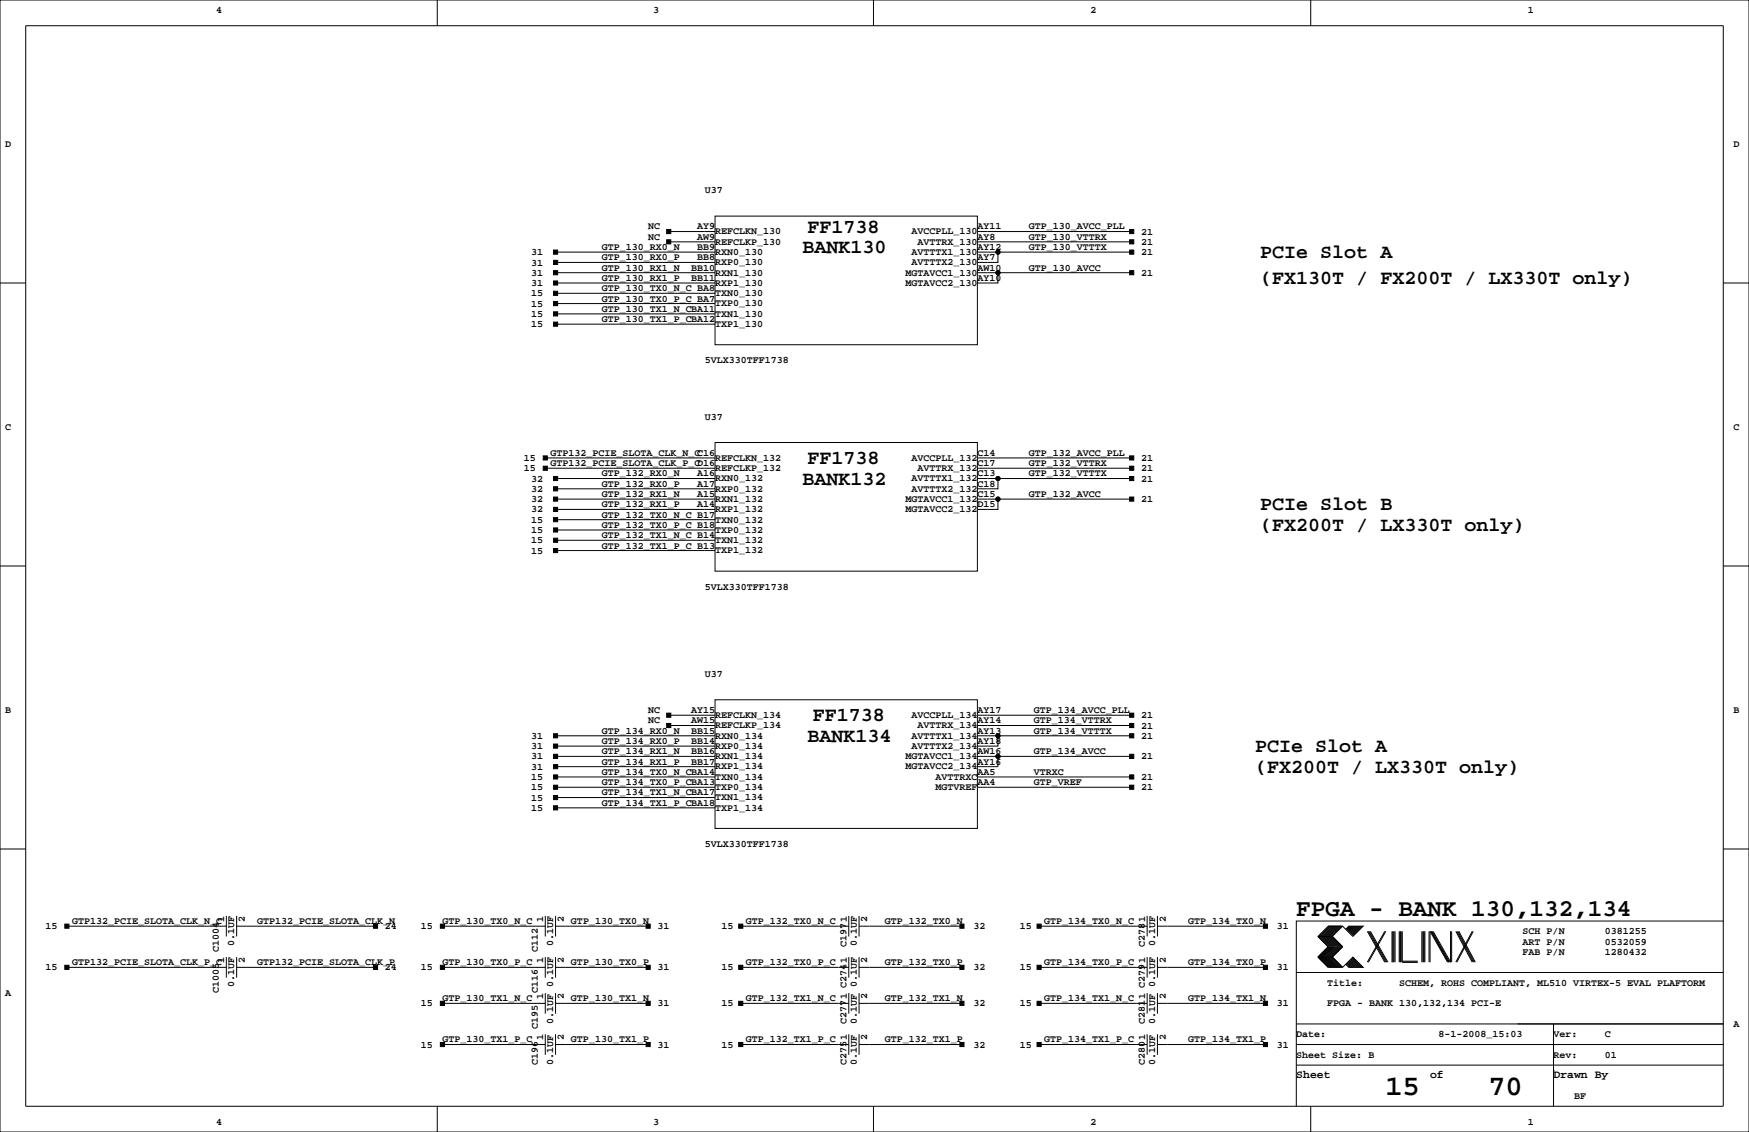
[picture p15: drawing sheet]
<svg xmlns="http://www.w3.org/2000/svg" width="432mm" height="279mm" viewBox="0 0 432 279" stroke-linecap="round" stroke-linejoin="round" font-family="sans-serif">
<defs><g id="words">
<g font-size="7.1">
<text x="342.1" y="270.3">15</text>
<text x="367.5" y="270.3">70</text>
</g>
<text font-size="6" x="320" y="226.1">FPGA - BANK 130,132,134</text>
<g font-size="4.9">
<text x="199.4" y="57.4">FF1738</text>
<text x="198.1" y="62.5">BANK130</text>
<text x="311.1" y="63.8">PCIe Slot A</text>
<text x="311.1" y="70.1">(FX130T / FX200T / LX330T only)</text>
<text x="198.1" y="119.6">BANK132</text>
<text x="199.4" y="114.6">FF1738</text>
<text x="311.1" y="126">PCIe Slot B</text>
<text x="311.1" y="131.1">(FX200T / LX330T only)</text>
<text x="200.7" y="178.1">FF1738</text>
<text x="199.4" y="183.1">BANK134</text>
<text x="309.9" y="185.7">PCIe Slot A</text>
<text x="309.9" y="190.8">(FX200T / LX330T only)</text>
</g>
<g font-size="2.8">
<text x="320" y="266.1">Sheet</text>
<text x="353.1" y="266.1">of</text>
<text x="383.5" y="266.1">Drawn By</text>
</g>
<g font-size="2.5">
<text x="53.3" y="3.3">4</text>
<text x="161.3" y="3.3">3</text>
<text x="269.2" y="3.3">2</text>
<text x="377.2" y="3.3">1</text>
<text x="1.3" y="36.3">D</text>
<text x="428" y="36.3">D</text>
<text x="174" y="47.8">U37</text>
<text x="160" y="59.2">NC</text>
<text x="160" y="56.6">NC</text>
<text x="172.1" y="59.2">AW9</text>
<text x="172.1" y="56.6">AY9</text>
<text x="176.5" y="57.8">REFCLKN_130</text>
<text x="225" y="57.8">AVCCPLL_130</text>
<text x="241.3" y="59.2">AY8</text>
<text x="241.3" y="56.6">AY11</text>
<text x="254" y="59.2">GTP_130_VTTRX</text>
<text x="254" y="56.6">GTP_130_AVCC_PLL</text>
<text x="281.7" y="57.9">21</text>
<text x="131.1" y="65.5">31</text>
<text x="131.1" y="63">31</text>
<text x="148.6" y="64.3">GTP_130_RX0_P</text>
<text x="148.6" y="61.7">GTP_130_RX0_N</text>
<text x="172.1" y="64.3">BB8</text>
<text x="172.1" y="61.7">BB9</text>
<text x="176.5" y="65.5">RXP0_130</text>
<text x="176.5" y="62.9">RXN0_130</text>
<text x="176.5" y="60.4">REFCLKP_130</text>
<text x="225" y="65.5">AVTTTX2_130</text>
<text x="225" y="62.9">AVTTTX1_130</text>
<text x="226.5" y="60.4">AVTTRX_130</text>
<text x="241.3" y="64.3">AY7</text>
<text x="241.3" y="61.7">AY12</text>
<text x="254" y="61.7">GTP_130_VTTTX</text>
<text x="281.7" y="63">21</text>
<text x="281.7" y="60.5">21</text>
<text x="131.1" y="68.1">31</text>
<text x="131.1" y="70.6">31</text>
<text x="148.6" y="71.9">GTP_130_TX0_N_C BA8</text>
<text x="148.6" y="69.3">GTP_130_RX1_P</text>
<text x="148.6" y="66.8">GTP_130_RX1_N</text>
<text x="170.6" y="69.3">BB11</text>
<text x="170.6" y="66.8">BB10</text>
<text x="176.5" y="70.5">RXP1_130</text>
<text x="176.5" y="68">RXN1_130</text>
<text x="223.5" y="70.5">MGTAVCC2_130</text>
<text x="223.5" y="68">MGTAVCC1_130</text>
<text x="241.3" y="69.3">AY10</text>
<text x="241.3" y="66.8">AW10</text>
<text x="254" y="66.8">GTP_130_AVCC</text>
<text x="281.7" y="68.1">21</text>
<text x="131.1" y="75.7">15</text>
<text x="131.1" y="73.2">15</text>
<text x="148.6" y="74.4">GTP_130_TX0_P_C BA7</text>
<text x="148.6" y="77">GTP_130_TX1_N_CBA11</text>
<text x="176.5" y="75.6">TXP0_130</text>
<text x="176.5" y="73.1">TXN0_130</text>
<text x="131.1" y="78.2">15</text>
<text x="131.1" y="80.8">15</text>
<text x="148.6" y="79.5">GTP_130_TX1_P_CBA12</text>
<text x="176.5" y="80.7">TXP1_130</text>
<text x="176.5" y="78.2">TXN1_130</text>
<text x="174" y="89.7">5VLX330TFF1738</text>
<text x="1.3" y="106.2">C</text>
<text x="174" y="103.6">U37</text>
<text x="428" y="106.2">C</text>
<text x="129.3" y="113.8">15</text>
<text x="135.9" y="112.5">GTP132_PCIE_SLOTA_CLK_N_CC16</text>
<text x="176.5" y="113.7">REFCLKN_132</text>
<text x="225" y="113.7">AVCCPLL_132</text>
<text x="241.3" y="112.5">C14</text>
<text x="254" y="112.5">GTP_132_AVCC_PLL</text>
<text x="281.7" y="113.8">21</text>
<text x="129.3" y="116.3">15</text>
<text x="131.1" y="118.9">32</text>
<text x="135.9" y="115.1">GTP132_PCIE_SLOTA_CLK_P_CD16</text>
<text x="148.6" y="117.6">GTP_132_RX0_N</text>
<text x="172.1" y="117.6">A16</text>
<text x="176.5" y="118.8">RXN0_132</text>
<text x="176.5" y="116.3">REFCLKP_132</text>
<text x="225" y="118.8">AVTTTX1_132</text>
<text x="226.5" y="116.3">AVTTRX_132</text>
<text x="241.3" y="117.6">C13</text>
<text x="241.3" y="115.1">C17</text>
<text x="254" y="117.6">GTP_132_VTTTX</text>
<text x="254" y="115.1">GTP_132_VTTRX</text>
<text x="281.7" y="118.9">21</text>
<text x="281.7" y="116.3">21</text>
<text x="131.1" y="121.4">32</text>
<text x="131.1" y="124">32</text>
<text x="148.6" y="122.7">GTP_132_RX1_N</text>
<text x="148.6" y="125.2">GTP_132_RX1_P</text>
<text x="148.6" y="120.1">GTP_132_RX0_P</text>
<text x="172.1" y="125.2">A14</text>
<text x="172.1" y="120.1">A17</text>
<text x="172.1" y="122.7">A15</text>
<text x="176.5" y="121.3">RXP0_132</text>
<text x="176.5" y="123.9">RXN1_132</text>
<text x="223.5" y="123.9">MGTAVCC1_132</text>
<text x="225" y="121.3">AVTTTX2_132</text>
<text x="241.3" y="120.1">C18</text>
<text x="241.3" y="125.2">D15</text>
<text x="241.3" y="122.7">C15</text>
<text x="254" y="122.7">GTP_132_AVCC</text>
<text x="281.7" y="124">21</text>
<text x="131.1" y="126.5">32</text>
<text x="131.1" y="129">15</text>
<text x="131.1" y="131.6">15</text>
<text x="148.6" y="127.8">GTP_132_TX0_N_C B17</text>
<text x="148.6" y="130.3">GTP_132_TX0_P_C B18</text>
<text x="176.5" y="131.5">TXP0_132</text>
<text x="176.5" y="129">TXN0_132</text>
<text x="176.5" y="126.4">RXP1_132</text>
<text x="223.5" y="126.4">MGTAVCC2_132</text>
<text x="131.1" y="136.7">15</text>
<text x="131.1" y="134.1">15</text>
<text x="148.6" y="135.4">GTP_132_TX1_P_C B13</text>
<text x="148.6" y="132.8">GTP_132_TX1_N_C B14</text>
<text x="176.5" y="136.6">TXP1_132</text>
<text x="176.5" y="134">TXN1_132</text>
<text x="174" y="145.5">5VLX330TFF1738</text>
<text x="174" y="167.1">U37</text>
<text x="1.3" y="176">B</text>
<text x="160" y="176">NC</text>
<text x="160" y="178.6">NC</text>
<text x="170.6" y="178.6">AW15</text>
<text x="170.6" y="176">AY15</text>
<text x="176.5" y="179.8">REFCLKP_134</text>
<text x="176.5" y="177.2">REFCLKN_134</text>
<text x="225" y="177.2">AVCCPLL_134</text>
<text x="226.5" y="179.8">AVTTRX_134</text>
<text x="241.3" y="178.6">AY14</text>
<text x="241.3" y="176">AY17</text>
<text x="255.3" y="178.6">GTP_134_VTTRX</text>
<text x="255.3" y="176">GTP_134_AVCC_PLL</text>
<text x="281.7" y="179.8">21</text>
<text x="281.7" y="177.3">21</text>
<text x="428" y="176">B</text>
<text x="131.1" y="184.9">31</text>
<text x="131.1" y="182.4">31</text>
<text x="148.6" y="183.6">GTP_134_RX0_P</text>
<text x="148.6" y="181.1">GTP_134_RX0_N</text>
<text x="170.6" y="183.6">BB14</text>
<text x="170.6" y="181.1">BB15</text>
<text x="176.5" y="184.8">RXP0_134</text>
<text x="176.5" y="182.3">RXN0_134</text>
<text x="225" y="184.8">AVTTTX2_134</text>
<text x="225" y="182.3">AVTTTX1_134</text>
<text x="241.3" y="183.6">AY18</text>
<text x="241.3" y="181.1">AY13</text>
<text x="255.3" y="181.1">GTP_134_VTTTX</text>
<text x="281.7" y="182.4">21</text>
<text x="131.1" y="187.5">31</text>
<text x="131.1" y="190">31</text>
<text x="148.6" y="186.2">GTP_134_RX1_N</text>
<text x="148.6" y="188.7">GTP_134_RX1_P</text>
<text x="148.6" y="191.3">GTP_134_TX0_N_CBA14</text>
<text x="170.6" y="188.7">BB17</text>
<text x="170.6" y="186.2">BB16</text>
<text x="176.5" y="189.9">RXP1_134</text>
<text x="176.5" y="187.4">RXN1_134</text>
<text x="223.5" y="189.9">MGTAVCC2_134</text>
<text x="223.5" y="187.4">MGTAVCC1_134</text>
<text x="241.3" y="191.3">AA5</text>
<text x="241.3" y="188.7">AY16</text>
<text x="241.3" y="186.2">AW16</text>
<text x="255.3" y="191.3">VTRXC</text>
<text x="255.3" y="186.2">GTP_134_AVCC</text>
<text x="281.7" y="187.5">21</text>
<text x="131.1" y="197.6">15</text>
<text x="131.1" y="192.5">15</text>
<text x="131.1" y="195.1">15</text>
<text x="148.6" y="196.3">GTP_134_TX1_N_CBA17</text>
<text x="148.6" y="193.8">GTP_134_TX0_P_CBA13</text>
<text x="176.5" y="195">TXP0_134</text>
<text x="176.5" y="197.5">TXN1_134</text>
<text x="176.5" y="192.5">TXN0_134</text>
<text x="230.9" y="195">MGTVREF</text>
<text x="230.9" y="192.5">AVTTRXC</text>
<text x="241.3" y="193.8">AA4</text>
<text x="255.3" y="193.8">GTP_VREF</text>
<text x="281.7" y="195.1">21</text>
<text x="281.7" y="192.5">21</text>
<text x="131.1" y="200.2">15</text>
<text x="148.6" y="198.9">GTP_134_TX1_P_CBA18</text>
<text x="176.5" y="200.1">TXP1_134</text>
<text x="174" y="209">5VLX330TFF1738</text>
<text x="55.4" y="227.5" transform="rotate(-90 55.4 227.5)">1</text>
<text x="60.5" y="227.5" transform="rotate(-90 60.5 227.5)">2</text>
<text x="134.1" y="227.5" transform="rotate(-90 134.1 227.5)">1</text>
<text x="139.2" y="227.5" transform="rotate(-90 139.2 227.5)">2</text>
<text x="214.1" y="227.5" transform="rotate(-90 214.1 227.5)">2</text>
<text x="287.8" y="227.5" transform="rotate(-90 287.8 227.5)">2</text>
<text x="11.2" y="229.4">15</text>
<text x="17.8" y="228.1">GTP132_PCIE_SLOTA_CLK_N_C</text>
<text x="57.8" y="233.6" transform="rotate(-90 57.8 233.6)">0.1UF</text>
<text x="63.5" y="228.1">GTP132_PCIE_SLOTA_CLK_N</text>
<text x="95" y="229.4">24</text>
<text x="103.9" y="229.4">15</text>
<text x="109.2" y="228.1">GTP_130_TX0_N_C</text>
<text x="136.6" y="233.6" transform="rotate(-90 136.6 233.6)">0.1UF</text>
<text x="141" y="228.1">GTP_130_TX0_N</text>
<text x="162.3" y="229.4">31</text>
<text x="178.1" y="229.4">15</text>
<text x="184.1" y="228.1">GTP_132_TX0_N_C</text>
<text x="209" y="233.7" transform="rotate(-90 209 233.7)">C1971</text>
<text x="211.5" y="233.6" transform="rotate(-90 211.5 233.6)">0.1UF</text>
<text x="218.4" y="228.1">GTP_132_TX0_N</text>
<text x="240.3" y="229.4">32</text>
<text x="251.8" y="229.4">15</text>
<text x="257.8" y="228.1">GTP_134_TX0_N_C</text>
<text x="282.6" y="233.7" transform="rotate(-90 282.6 233.7)">C2781</text>
<text x="285.2" y="233.6" transform="rotate(-90 285.2 233.6)">0.1UF</text>
<text x="293.4" y="228.1">GTP_134_TX0_N</text>
<text x="315.3" y="229.4">31</text>
<text x="375.9" y="230.6">SCH P/N</text>
<text x="375.9" y="233.2">ART P/N</text>
<text x="396.2" y="230.6">0381255</text>
<text x="396.2" y="233.2">0532059</text>
<text x="11.2" y="239.5">15</text>
<text x="17.8" y="238.3">GTP132_PCIE_SLOTA_CLK_P_C</text>
<text x="54" y="234.9" transform="rotate(-90 54 234.9)">C1004</text>
<text x="55.4" y="237.7" transform="rotate(-90 55.4 237.7)">1</text>
<text x="60.5" y="237.7" transform="rotate(-90 60.5 237.7)">2</text>
<text x="63.5" y="238.3">GTP132_PCIE_SLOTA_CLK_P</text>
<text x="95" y="239.5">24</text>
<text x="103.9" y="239.5">15</text>
<text x="109.2" y="238.3">GTP_130_TX0_P_C</text>
<text x="132.8" y="234.9" transform="rotate(-90 132.8 234.9)">C112</text>
<text x="134.1" y="237.7" transform="rotate(-90 134.1 237.7)">1</text>
<text x="139.2" y="237.7" transform="rotate(-90 139.2 237.7)">2</text>
<text x="141" y="238.3">GTP_130_TX0_P</text>
<text x="162.3" y="239.5">31</text>
<text x="178.1" y="239.5">15</text>
<text x="184.1" y="238.3">GTP_132_TX0_P_C</text>
<text x="214.1" y="237.7" transform="rotate(-90 214.1 237.7)">2</text>
<text x="218.4" y="238.3">GTP_132_TX0_P</text>
<text x="240.3" y="239.5">32</text>
<text x="251.8" y="239.5">15</text>
<text x="257.8" y="238.3">GTP_134_TX0_P_C</text>
<text x="287.8" y="237.7" transform="rotate(-90 287.8 237.7)">2</text>
<text x="293.4" y="238.3">GTP_134_TX0_P</text>
<text x="315.3" y="239.5">31</text>
<text x="375.9" y="235.7">FAB P/N</text>
<text x="396.2" y="235.7">1280432</text>
<text x="1.3" y="245.9">A</text>
<text x="54" y="245.1" transform="rotate(-90 54 245.1)">C1005</text>
<text x="57.8" y="243.7" transform="rotate(-90 57.8 243.7)">0.1UF</text>
<text x="132.8" y="245.1" transform="rotate(-90 132.8 245.1)">C116</text>
<text x="327.7" y="243.3">Title:</text>
<text x="345.4" y="243.3">SCHEM, ROHS COMPLIANT, ML510 VIRTEX-5 EVAL PLAFTORM</text>
<text x="103.9" y="248.4">15</text>
<text x="109.2" y="247.1">GTP_130_TX1_N_C</text>
<text x="134.1" y="246.6" transform="rotate(-90 134.1 246.6)">1</text>
<text x="139.2" y="246.6" transform="rotate(-90 139.2 246.6)">2</text>
<text x="141" y="247.1">GTP_130_TX1_N</text>
<text x="162.3" y="248.4">31</text>
<text x="178.1" y="248.4">15</text>
<text x="184.1" y="247.1">GTP_132_TX1_N_C</text>
<text x="214.1" y="246.6" transform="rotate(-90 214.1 246.6)">2</text>
<text x="218.4" y="247.1">GTP_132_TX1_N</text>
<text x="240.3" y="248.4">32</text>
<text x="251.8" y="248.4">15</text>
<text x="257.8" y="247.1">GTP_134_TX1_N_C</text>
<text x="287.8" y="246.6" transform="rotate(-90 287.8 246.6)">2</text>
<text x="293.4" y="247.1">GTP_134_TX1_N</text>
<text x="315.3" y="248.4">31</text>
<text x="327.7" y="248.4">FPGA - BANK 130,132,134 PCI-E</text>
<text x="109.2" y="257.3">GTP_130_TX1_P_C</text>
<text x="132.8" y="254" transform="rotate(-90 132.8 254)">C195</text>
<text x="134.1" y="256.8" transform="rotate(-90 134.1 256.8)">1</text>
<text x="136.6" y="252.6" transform="rotate(-90 136.6 252.6)">0.1UF 0.1UF</text>
<text x="139.2" y="256.8" transform="rotate(-90 139.2 256.8)">2</text>
<text x="141" y="257.3">GTP_130_TX1_P</text>
<text x="184.1" y="257.3">GTP_132_TX1_P_C</text>
<text x="209" y="252.7" transform="rotate(-90 209 252.7)">C2771 C2741</text>
<text x="211.5" y="252.6" transform="rotate(-90 211.5 252.6)">0.1UF 0.1UF</text>
<text x="214.1" y="256.8" transform="rotate(-90 214.1 256.8)">2</text>
<text x="218.4" y="257.3">GTP_132_TX1_P</text>
<text x="257.8" y="257.3">GTP_134_TX1_P_C</text>
<text x="282.6" y="252.7" transform="rotate(-90 282.6 252.7)">C2811 C2791</text>
<text x="285.2" y="252.6" transform="rotate(-90 285.2 252.6)">0.1UF 0.1UF</text>
<text x="287.8" y="256.8" transform="rotate(-90 287.8 256.8)">2</text>
<text x="293.4" y="257.3">GTP_134_TX1_P</text>
<text x="320" y="256">Date:</text>
<text x="355.2" y="256">8-1-2008_15:03</text>
<text x="383.5" y="256">Ver:</text>
<text x="396.2" y="256">C</text>
<text x="428" y="253.5">A</text>
<text x="103.9" y="258.6">15</text>
<text x="132.8" y="262.9" transform="rotate(-90 132.8 262.9)">C196</text>
<text x="136.6" y="262.8" transform="rotate(-90 136.6 262.8)">0.1UF</text>
<text x="162.3" y="258.6">31</text>
<text x="178.1" y="258.6">15</text>
<text x="209" y="262.9" transform="rotate(-90 209 262.9)">C2751</text>
<text x="211.5" y="262.8" transform="rotate(-90 211.5 262.8)">0.1UF</text>
<text x="240.3" y="258.6">32</text>
<text x="251.8" y="258.6">15</text>
<text x="282.6" y="262.9" transform="rotate(-90 282.6 262.9)">C2801</text>
<text x="285.2" y="262.8" transform="rotate(-90 285.2 262.8)">0.1UF</text>
<text x="315.3" y="258.6">31</text>
<text x="320" y="261.1">Sheet Size: B</text>
<text x="383.5" y="261.1">Rev:</text>
<text x="396.2" y="261.1">01</text>
<text x="388.6" y="271.3">BF</text>
<text x="53.3" y="277.6">4</text>
<text x="161.3" y="277.6">3</text>
<text x="269.2" y="277.6">2</text>
<text x="377.2" y="277.6">1</text>
</g>
</g></defs>
<g fill="none" stroke="#000" stroke-width=".25">
<path d="M0 0h431.8v279.4h-431.8zM6.3 6.3h419.1v266.7h-419zM107.9 0v6.3M215.6 0v6.3M323.6 0v6.3M165.1 57.2h11.4M165.1 59.7h11.4M176.5 53.3h64.8v31.8h-64.8zM241.3 57.2h38.1M241.3 59.7h38.1M0 69.8h6.3M137.2 69.8h39.3"/>
<path d="M137.2 62.2h39.3M137.2 64.8h39.3M137.2 72.4h39.3M137.2 74.9h39.3M137.2 77.5h39.3M137.2 67.3h39.3M241.3 67.3h38.1M241.3 62.2h38.1M246.4 67.3v2.5h-5.1M246.4 62.2v2.6h-5.1M425.4 69.8h6.4M137.2 80h39.3"/>
<path d="M134.6 113h41.9M134.6 115.6h41.9M137.2 118.1h39.3M176.5 109.2h64.8v31.8h-64.8zM241.3 118.1h38.1M241.3 113h38.1M241.3 115.6h38.1M246.4 118.1v2.6h-5.1M0 139.7h6.3M137.2 130.8h39.3M137.2 128.3h39.3M137.2 133.3h39.3"/>
<path d="M137.2 135.9h39.3M137.2 123.2h39.3M137.2 120.7h39.3M137.2 125.7h39.3M241.3 123.2h38.1M246.4 123.2v2.5h-5.1M425.4 139.7h6.4M165.1 176.5h11.4M165.1 179.1h11.4M176.5 172.7h64.8v31.8h-64.8zM241.3 176.5h38.1M241.3 179.1h38.1"/>
<path d="M137.2 189.2h39.3M137.2 186.7h39.3M137.2 194.3h39.3M137.2 191.8h39.3M137.2 181.6h39.3M137.2 184.1h39.3M137.2 196.8h39.3M137.2 199.4h39.3M241.3 181.6h38.1M241.3 186.7h5.1M241.3 194.3h38.1M241.3 191.8h38.1"/>
<path d="M246.4 181.6v2.5h-5.1M279.4 186.7h-33v2.5h-5.1M0 209.5h6.3M425.4 209.5h6.4M16.5 238.8h39.4M16.5 228.6h39.4M55.9 226.1v5M55.9 236.2v5.1M58.4 238.8h34.3M58.4 228.6h34.3M58.4 226.1v5M58.4 236.2v5.1"/>
<path d="M109.2 238.8h25.4M109.2 228.6h25.4M134.6 226.1v5M134.6 236.2v5.1M137.2 226.1v5M137.2 236.2v5.1M137.2 238.8h22.8M137.2 228.6h22.8M182.9 238.8h26.6M182.9 228.6h26.6M209.5 226.1v5M209.5 236.2v5.1"/>
<path d="M212.1 226.1v5M212.1 236.2v5.1M212.1 238.8h25.4M212.1 228.6h25.4M256.5 238.8h26.7M256.5 228.6h26.7M283.2 226.1v5M283.2 236.2v5.1M285.8 226.1v5M285.8 236.2v5.1M285.8 238.8h26.6M285.8 228.6h26.6"/>
<path d="M325.4 236.2h3.5M325.4 231.1h3.5M325.4 236.2l2.5 2.6h3.6M325.4 231.1l2.5 2.6-2.5 2.5M328.2 228.6l-2.6 2.5 2.6 2.6-2.6 2.5 2.6 2.6M328.4 228.6l-2.5 2.5 2.5 2.6-2.5 2.5 2.5 2.6M328.7 228.6l-2.6 2.5 2.6 2.6-2.6 2.5 2.6 2.6M328.9 231.1l2.6 2.6-2.6 2.5M328.9 236.2l2.6 2.6M328.9 228.6l-2.5 2.5 2.5 2.6-2.5 2.5 2.5 2.6M329.2 228.6l-2.6 2.5 2.6 2.6-2.6 2.5 2.6 2.6M329.4 228.6l-2.5 2.5 2.5 2.6-2.5 2.5 2.5 2.6"/>
<path d="M329.7 228.6l-2.5 2.5 2.5 2.6-2.5 2.5 2.5 2.6M329.9 228.6l-2.5 2.5 2.5 2.6-2.5 2.5 2.5 2.6M330.2 228.6l-2.5 2.5 2.5 2.6-2.5 2.5 2.5 2.6M330.5 228.6l-2.6 2.5 2.6 2.6-2.6 2.5 2.6 2.6M330.7 228.6l-2.5 2.5 2.5 2.6-2.5 2.5 2.5 2.6M331 228.6l-2.6 2.5 2.6 2.6-2.6 2.5 2.6 2.6M331.2 228.6l-2.5 2.5 2.5 2.6-2.5 2.5 2.5 2.6M331.5 228.6l2.5 2.5 2.6-2.5h-3.6l-.8 .8M331.5 228.6h-3.6l-2.5 2.5M331.5 228.6l-2.6 2.5M332.2 238l.8 .8h3.6l-2.6-2.6-2.5 2.6M332.5 237.7l1 1.1"/>
<path d="M332.5 238l.7 .8M332.7 237.5l1.3 1.3M332.7 237.7l1.1 1.1M333 237.2l1.5 1.6M333 237.5l1.3 1.3M333.2 228.6l-.7 .8M333.2 237l1.8 1.8M333.2 237.2l1.6 1.6M333.5 228.6l-1 1M333.5 236.7l2 2.1M333.5 237l1.8 1.8M333.8 228.6l-1.1 1"/>
<path d="M333.8 236.5l2.2 2.3M333.8 236.7l2 2.1M334 228.6l-1.3 1.3M334 236.5l2.3 2.3M334.3 228.6l-1.3 1.3M334.5 228.6l-1.5 1.5M334.8 228.6l-1.6 1.5M335 228.6l-1.8 1.8M335.3 228.6l-1.8 1.8M335.5 228.6l-2 2M335.8 228.6l-2 2M336 228.6l-2.2 2.3"/>
<path d="M336.3 228.6l-2.3 2.3M337.6 229.9l4.3 7.6M337.8 229.9l4.3 7.6M338.1 229.9l4.3 7.6M338.3 229.9l4.3 7.6M341.9 229.9l-4.3 7.6M342.1 229.9l-4.3 7.6M343.7 229.9v7.6M343.9 229.9v7.6M344.2 229.9v7.6M344.4 229.9v7.6M345.4 229.9v7.6"/>
<path d="M345.7 229.9v7.6M345.9 229.9v7.6M346.2 237.2h3.8M346.2 229.9v7.6h3.8M351 229.9v7.6M351.3 229.9v7.6M351.5 229.9v7.6M351.8 229.9v7.6M352.8 229.9v7.6M353.1 237.5v-7.6l4.3 7.6M353.3 229.9l4.3 7.6M353.6 229.9l4.3 7.6"/>
<path d="M353.8 229.9l4.3 7.6v-7.6M358.4 229.9v7.6M359.4 229.9l4.1 7.6M359.7 229.9l4 7.6M359.9 229.9l4.1 7.6M360.2 229.9l4 7.6M363.5 229.9l-4.1 7.6M363.7 229.9l-4 7.6M425.4 227.3h-105.4v35.6M109.2 247.6h25.4M109.2 257.8h25.4M134.6 245.1v5.1"/>
<path d="M134.6 255.3v5M137.2 245.1v5.1M137.2 255.3v5M137.2 247.6h22.8M137.2 257.8h22.8M182.9 247.6h26.6M182.9 257.8h26.6M209.5 245.1v5.1M209.5 255.3v5M212.1 245.1v5.1M212.1 255.3v5M212.1 247.6h25.4"/>
<path d="M212.1 257.8h25.4M256.5 247.6h26.7M256.5 257.8h26.7M283.2 245.1v5.1M283.2 255.3v5M285.8 245.1v5.1M285.8 255.3v5M285.8 247.6h26.6M285.8 257.8h26.6M320 257.8h105.4M320 252.7h105.4M320 240h105.4"/>
<path d="M383.5 252.7v20.3M107.9 273v6.4M215.6 273v6.4M320 262.9v10.1M320 262.9h105.4M323.6 273v6.4M383.5 264.2h.1"/>
<circle cx="246.4" cy="67.3" r=".51"/>
<circle cx="246.4" cy="62.2" r=".51"/>
<circle cx="246.4" cy="118.1" r=".51"/>
<circle cx="246.4" cy="123.2" r=".51"/>
<circle cx="246.4" cy="186.7" r=".51"/>
<circle cx="246.4" cy="181.6" r=".51"/>
</g>
<g fill="#000" stroke="#000" stroke-width=".25">
<path d="M164.6 56.6h1v1.1h-1z" fill-rule="evenodd"/>
<path d="M278.9 56.6h1v1.1h-1z" fill-rule="evenodd"/>
<path d="M136.7 69.3h1v1.1h-1z" fill-rule="evenodd"/>
<path d="M136.7 61.7h1v1h-1z" fill-rule="evenodd"/>
<path d="M136.7 64.3h1v1h-1z" fill-rule="evenodd"/>
<path d="M136.7 71.9h1v1h-1z" fill-rule="evenodd"/>
<path d="M136.7 74.4h1v1h-1z" fill-rule="evenodd"/>
<path d="M136.7 77h1v1h-1z" fill-rule="evenodd"/>
<path d="M136.7 66.8h1v1h-1z" fill-rule="evenodd"/>
<path d="M164.6 59.2h1v1h-1z" fill-rule="evenodd"/>
<path d="M278.9 66.8h1v1h-1z" fill-rule="evenodd"/>
<path d="M278.9 59.2h1v1h-1z" fill-rule="evenodd"/>
<path d="M278.9 61.7h1v1h-1z" fill-rule="evenodd"/>
<path d="M136.7 79.5h1v1h-1z" fill-rule="evenodd"/>
<path d="M134.1 112.5h1v1h-1z" fill-rule="evenodd"/>
<path d="M134.1 115.1h1v1h-1z" fill-rule="evenodd"/>
<path d="M136.7 117.6h1v1h-1z" fill-rule="evenodd"/>
<path d="M278.9 112.5h1v1h-1z" fill-rule="evenodd"/>
<path d="M278.9 115.1h1v1h-1z" fill-rule="evenodd"/>
<path d="M278.9 117.6h1v1h-1z" fill-rule="evenodd"/>
<path d="M136.7 130.3h1v1h-1z" fill-rule="evenodd"/>
<path d="M136.7 127.8h1v1h-1z" fill-rule="evenodd"/>
<path d="M136.7 132.8h1v1.1h-1z" fill-rule="evenodd"/>
<path d="M136.7 135.4h1v1h-1z" fill-rule="evenodd"/>
<path d="M136.7 122.7h1v1h-1z" fill-rule="evenodd"/>
<path d="M136.7 120.1h1v1.1h-1z" fill-rule="evenodd"/>
<path d="M136.7 125.2h1v1h-1z" fill-rule="evenodd"/>
<path d="M278.9 122.7h1v1h-1z" fill-rule="evenodd"/>
<path d="M164.6 178.6h1v1h-1z" fill-rule="evenodd"/>
<path d="M164.6 176h1v1h-1z" fill-rule="evenodd"/>
<path d="M278.9 176h1v1h-1z" fill-rule="evenodd"/>
<path d="M278.9 178.6h1v1h-1z" fill-rule="evenodd"/>
<path d="M136.7 193.8h1v1h-1z" fill-rule="evenodd"/>
<path d="M136.7 191.3h1v1h-1z" fill-rule="evenodd"/>
<path d="M136.7 181.1h1v1h-1z" fill-rule="evenodd"/>
<path d="M136.7 183.6h1v1.1h-1z" fill-rule="evenodd"/>
<path d="M136.7 196.3h1v1.1h-1z" fill-rule="evenodd"/>
<path d="M136.7 198.9h1v1h-1z" fill-rule="evenodd"/>
<path d="M136.7 188.7h1v1h-1z" fill-rule="evenodd"/>
<path d="M136.7 186.2h1v1h-1z" fill-rule="evenodd"/>
<path d="M278.9 186.2h1v1h-1z" fill-rule="evenodd"/>
<path d="M278.9 181.1h1v1h-1z" fill-rule="evenodd"/>
<path d="M278.9 191.3h1v1h-1z" fill-rule="evenodd"/>
<path d="M278.9 193.8h1v1h-1z" fill-rule="evenodd"/>
<path d="M16 228.1h1v1h-1z" fill-rule="evenodd"/>
<path d="M16 238.3h1v1h-1z" fill-rule="evenodd"/>
<path d="M92.2 238.3h1v1h-1z" fill-rule="evenodd"/>
<path d="M92.2 228.1h1v1h-1z" fill-rule="evenodd"/>
<path d="M108.7 228.1h1v1h-1z" fill-rule="evenodd"/>
<path d="M108.7 238.3h1v1h-1z" fill-rule="evenodd"/>
<path d="M159.5 228.1h1v1h-1z" fill-rule="evenodd"/>
<path d="M159.5 238.3h1v1h-1z" fill-rule="evenodd"/>
<path d="M182.4 228.1h1v1h-1z" fill-rule="evenodd"/>
<path d="M182.4 238.3h1v1h-1z" fill-rule="evenodd"/>
<path d="M237 228.1h1v1h-1z" fill-rule="evenodd"/>
<path d="M237 238.3h1v1h-1z" fill-rule="evenodd"/>
<path d="M256 228.1h1v1h-1z" fill-rule="evenodd"/>
<path d="M256 238.3h1v1h-1z" fill-rule="evenodd"/>
<path d="M311.9 228.1h1v1h-1z" fill-rule="evenodd"/>
<path d="M311.9 238.3h1v1h-1z" fill-rule="evenodd"/>
<path d="M108.7 247.1h1v1.1h-1z" fill-rule="evenodd"/>
<path d="M108.7 257.3h1v1h-1z" fill-rule="evenodd"/>
<path d="M159.5 247.1h1v1.1h-1z" fill-rule="evenodd"/>
<path d="M159.5 257.3h1v1h-1z" fill-rule="evenodd"/>
<path d="M182.4 257.3h1v1h-1z" fill-rule="evenodd"/>
<path d="M182.4 247.1h1v1.1h-1z" fill-rule="evenodd"/>
<path d="M237 247.1h1v1.1h-1z" fill-rule="evenodd"/>
<path d="M237 257.3h1v1h-1z" fill-rule="evenodd"/>
<path d="M256 247.1h1v1.1h-1z" fill-rule="evenodd"/>
<path d="M256 257.3h1v1h-1z" fill-rule="evenodd"/>
<path d="M311.9 247.1h1v1.1h-1z" fill-rule="evenodd"/>
<path d="M311.9 257.3h1v1h-1z" fill-rule="evenodd"/>
<circle cx="246.4" cy="67.3" r=".51"/>
<circle cx="246.4" cy="62.2" r=".51"/>
<circle cx="246.4" cy="118.1" r=".51"/>
<circle cx="246.4" cy="123.2" r=".51"/>
<circle cx="246.4" cy="186.7" r=".51"/>
<circle cx="246.4" cy="181.6" r=".51"/>
</g>
<use href="#words"/>
</svg>
